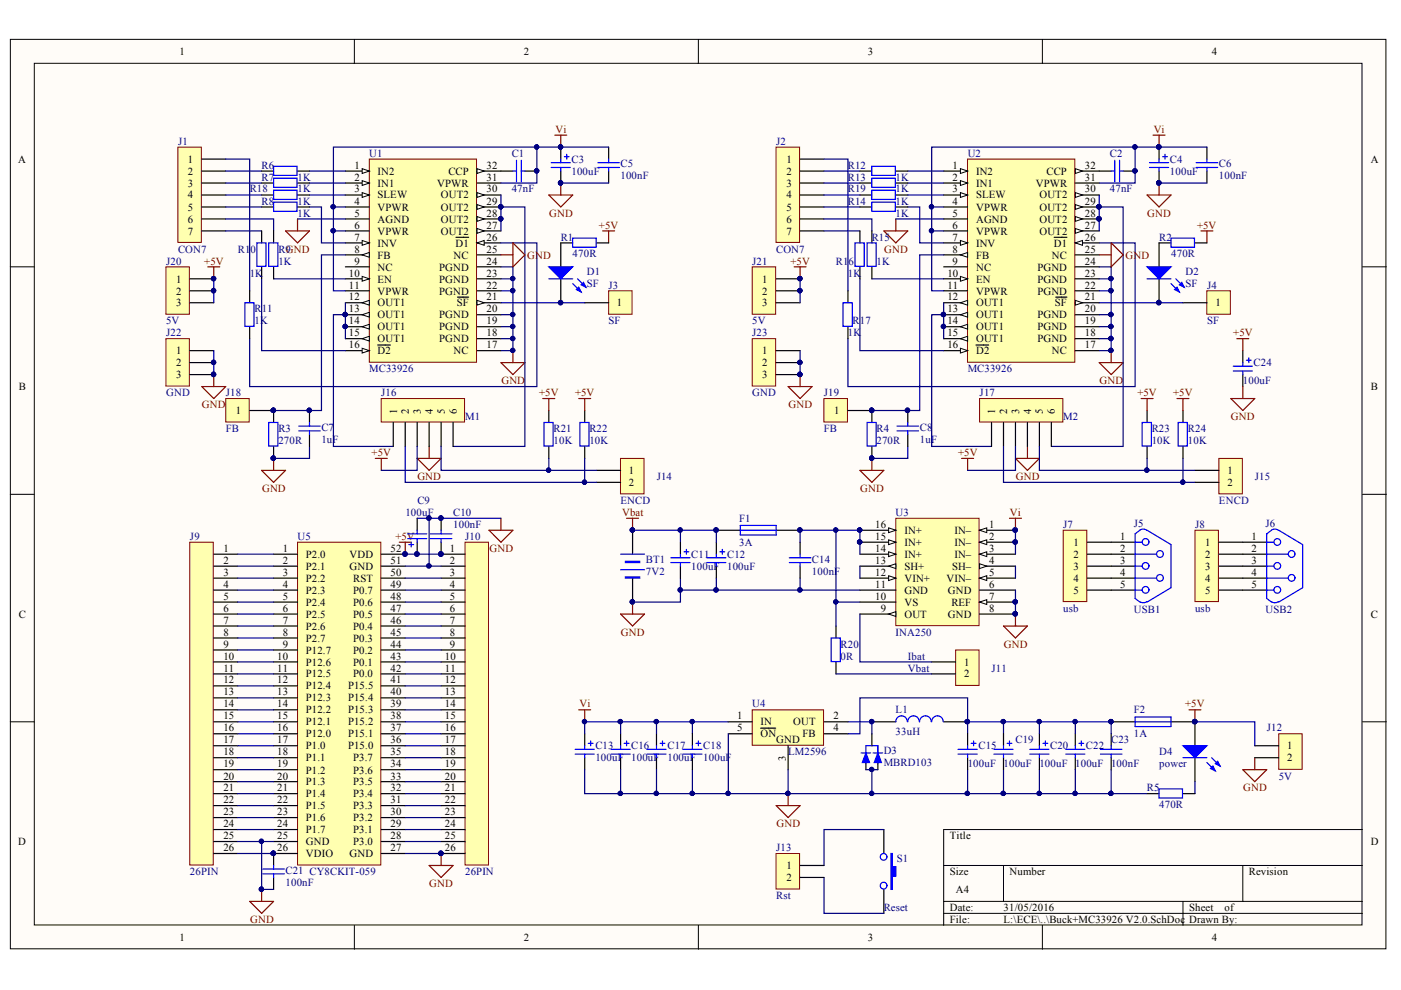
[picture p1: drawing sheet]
<svg xmlns="http://www.w3.org/2000/svg" width="297mm" height="210mm" viewBox="0 0 297 210" stroke-linecap="round" stroke-linejoin="round" font-family="sans-serif">
<defs><g id="words">
<g font-size="2.3">
<text x="38.1" y="11.7">1</text>
<text x="111" y="11.7">2</text>
<text x="184" y="11.7">3</text>
<text x="256.9" y="11.7">4</text>
<text x="3.9" y="34.5">A</text>
<text x="39.9" y="34.5">1</text>
<text x="75.1" y="35.7">1</text>
<text x="103.2" y="35.7">32</text>
<text x="166.8" y="34.5">1</text>
<text x="202" y="35.7">1</text>
<text x="230" y="35.7">32</text>
<text x="290.6" y="34.5">A</text>
<text x="39.9" y="37">2</text>
<text x="39.9" y="39.5">3</text>
<text x="75.1" y="40.8">3</text>
<text x="75.1" y="38.3">2</text>
<text x="80" y="37">IN2</text>
<text x="80" y="39.5">IN1</text>
<text x="92.7" y="39.5">VPWR</text>
<text x="95.1" y="37">CCP</text>
<text x="103.2" y="38.3">31</text>
<text x="103.2" y="40.8">30</text>
<text x="166.8" y="37">2</text>
<text x="166.8" y="39.5">3</text>
<text x="202" y="40.8">3</text>
<text x="202" y="38.3">2</text>
<text x="206.9" y="37">IN2</text>
<text x="206.9" y="39.5">IN1</text>
<text x="219.6" y="39.5">VPWR</text>
<text x="221.9" y="37">CCP</text>
<text x="230" y="38.3">31</text>
<text x="230" y="40.8">30</text>
<text x="39.9" y="42.1">4</text>
<text x="39.9" y="44.7">5</text>
<text x="39.9" y="47.2">6</text>
<text x="75.1" y="43.4">4</text>
<text x="75.1" y="46">5</text>
<text x="80" y="42.1">SLEW</text>
<text x="80" y="44.7">VPWR</text>
<text x="80" y="47.2">AGND</text>
<text x="93.5" y="47.2">OUT2</text>
<text x="93.5" y="44.7">OUT2</text>
<text x="93.5" y="42.1">OUT2</text>
<text x="103.2" y="46">28</text>
<text x="103.2" y="43.4">29</text>
<text x="166.8" y="42.1">4</text>
<text x="166.8" y="44.7">5</text>
<text x="166.8" y="47.2">6</text>
<text x="202" y="43.4">4</text>
<text x="202" y="46">5</text>
<text x="206.9" y="42.1">SLEW</text>
<text x="206.9" y="44.7">VPWR</text>
<text x="206.9" y="47.2">AGND</text>
<text x="220.4" y="47.2">OUT2</text>
<text x="220.4" y="44.7">OUT2</text>
<text x="220.4" y="42.1">OUT2</text>
<text x="230" y="46">28</text>
<text x="230" y="43.4">29</text>
<text x="39.9" y="49.8">7</text>
<text x="75.1" y="53.6">8</text>
<text x="75.1" y="51">7</text>
<text x="75.1" y="48.5">6</text>
<text x="80" y="52.3">INV</text>
<text x="80" y="49.8">VPWR</text>
<text x="93.5" y="49.8">OUT2</text>
<text x="96.6" y="52.3">D1</text>
<text x="103.2" y="53.6">25</text>
<text x="103.2" y="48.5">27</text>
<text x="103.2" y="51">26</text>
<text x="166.8" y="49.8">7</text>
<text x="202" y="53.6">8</text>
<text x="202" y="51">7</text>
<text x="202" y="48.5">6</text>
<text x="206.9" y="52.3">INV</text>
<text x="206.9" y="49.8">VPWR</text>
<text x="220.4" y="49.8">OUT2</text>
<text x="223.4" y="52.3">D1</text>
<text x="230" y="53.6">25</text>
<text x="230" y="48.5">27</text>
<text x="230" y="51">26</text>
<text x="37.3" y="59.9">1</text>
<text x="74" y="58.6">10</text>
<text x="75.1" y="56.1">9</text>
<text x="80" y="59.9">EN</text>
<text x="80" y="57.4">NC</text>
<text x="80" y="54.8">FB</text>
<text x="93.1" y="57.4">PGND</text>
<text x="93.1" y="59.9">PGND</text>
<text x="96.2" y="54.8">NC</text>
<text x="103.2" y="56.1">24</text>
<text x="103.2" y="58.6">23</text>
<text x="161.6" y="59.9">1</text>
<text x="200.9" y="58.6">10</text>
<text x="202" y="56.1">9</text>
<text x="206.9" y="59.9">EN</text>
<text x="206.9" y="57.4">NC</text>
<text x="206.9" y="54.8">FB</text>
<text x="219.9" y="57.4">PGND</text>
<text x="219.9" y="59.9">PGND</text>
<text x="223" y="54.8">NC</text>
<text x="230" y="56.1">24</text>
<text x="230" y="58.6">23</text>
<text x="37.3" y="62.4">2</text>
<text x="37.3" y="65">3</text>
<text x="74" y="63.7">12</text>
<text x="74" y="61.2">11</text>
<text x="80" y="65">OUT1</text>
<text x="80" y="62.4">VPWR</text>
<text x="93.1" y="62.4">PGND</text>
<text x="96.8" y="65">SF</text>
<text x="103.2" y="63.7">21</text>
<text x="103.2" y="61.2">22</text>
<text x="130.8" y="65">1</text>
<text x="161.6" y="62.4">2</text>
<text x="161.6" y="65">3</text>
<text x="200.9" y="63.7">12</text>
<text x="200.9" y="61.2">11</text>
<text x="206.9" y="65">OUT1</text>
<text x="206.9" y="62.4">VPWR</text>
<text x="219.9" y="62.4">PGND</text>
<text x="223.7" y="65">SF</text>
<text x="230" y="63.7">21</text>
<text x="230" y="61.2">22</text>
<text x="257.7" y="65">1</text>
<text x="74" y="66.2">13</text>
<text x="74" y="71.3">15</text>
<text x="74" y="68.8">14</text>
<text x="80" y="67.5">OUT1</text>
<text x="80" y="70">OUT1</text>
<text x="93.1" y="70">PGND</text>
<text x="93.1" y="67.5">PGND</text>
<text x="103.2" y="71.3">18</text>
<text x="103.2" y="68.8">19</text>
<text x="103.2" y="66.2">20</text>
<text x="200.9" y="66.2">13</text>
<text x="200.9" y="71.3">15</text>
<text x="200.9" y="68.8">14</text>
<text x="206.9" y="67.5">OUT1</text>
<text x="206.9" y="70">OUT1</text>
<text x="219.9" y="70">PGND</text>
<text x="219.9" y="67.5">PGND</text>
<text x="230" y="71.3">18</text>
<text x="230" y="68.8">19</text>
<text x="230" y="66.2">20</text>
<text x="37.3" y="75.1">1</text>
<text x="37.3" y="77.7">2</text>
<text x="74" y="73.8">16</text>
<text x="80" y="72.6">OUT1</text>
<text x="80" y="75.1">D2</text>
<text x="93.1" y="72.6">PGND</text>
<text x="96.2" y="75.1">NC</text>
<text x="103.2" y="73.8">17</text>
<text x="161.6" y="75.1">1</text>
<text x="161.6" y="77.7">2</text>
<text x="200.9" y="73.8">16</text>
<text x="206.9" y="72.6">OUT1</text>
<text x="206.9" y="75.1">D2</text>
<text x="219.9" y="72.6">PGND</text>
<text x="223" y="75.1">NC</text>
<text x="230" y="73.8">17</text>
<text x="4" y="82.7">B</text>
<text x="37.3" y="80.2">3</text>
<text x="161.6" y="80.2">3</text>
<text x="290.6" y="82.7">B</text>
<text x="50" y="87.8">1</text>
<text x="84.2" y="87.8" transform="rotate(-90 84.2 87.8)">1</text>
<text x="86.7" y="87.8" transform="rotate(-90 86.7 87.8)">2</text>
<text x="89.2" y="87.8" transform="rotate(-90 89.2 87.8)">3</text>
<text x="91.8" y="87.8" transform="rotate(-90 91.8 87.8)">4</text>
<text x="94.3" y="87.8" transform="rotate(-90 94.3 87.8)">5</text>
<text x="96.8" y="87.8" transform="rotate(-90 96.8 87.8)">6</text>
<text x="176.9" y="87.8">1</text>
<text x="211" y="87.8" transform="rotate(-90 211 87.8)">1</text>
<text x="213.5" y="87.8" transform="rotate(-90 213.5 87.8)">2</text>
<text x="216.1" y="87.8" transform="rotate(-90 216.1 87.8)">3</text>
<text x="218.6" y="87.8" transform="rotate(-90 218.6 87.8)">4</text>
<text x="221.1" y="87.8" transform="rotate(-90 221.1 87.8)">5</text>
<text x="223.7" y="87.8" transform="rotate(-90 223.7 87.8)">6</text>
<text x="133.3" y="100.5">1</text>
<text x="260.2" y="100.5">1</text>
<text x="133.3" y="103">2</text>
<text x="260.2" y="103">2</text>
<text x="185.6" y="112">16</text>
<text x="191.7" y="113.2">INa</text>
<text x="202.4" y="113.2">IN–</text>
<text x="209.7" y="112">1</text>
<text x="47.4" y="117">1</text>
<text x="47.4" y="119.6">2</text>
<text x="59.9" y="117">1</text>
<text x="59.9" y="119.6">2</text>
<text x="64.8" y="118.3">P2.0</text>
<text x="74.1" y="118.3">VDD</text>
<text x="82.8" y="117">52</text>
<text x="82.8" y="119.6">51</text>
<text x="95.4" y="117">1</text>
<text x="95.4" y="119.6">2</text>
<text x="185.6" y="117">14</text>
<text x="185.6" y="119.6">13</text>
<text x="185.6" y="114.5">15</text>
<text x="191.7" y="118.3">INa</text>
<text x="191.7" y="115.8">INa</text>
<text x="202.4" y="118.3">IN–</text>
<text x="202.4" y="115.8">IN–</text>
<text x="209.7" y="117">3</text>
<text x="209.7" y="114.5">2</text>
<text x="209.7" y="119.6">4</text>
<text x="227.6" y="115.8">1</text>
<text x="227.6" y="118.3">2</text>
<text x="237.5" y="114.5">1</text>
<text x="237.5" y="117">2</text>
<text x="237.5" y="119.6">3</text>
<text x="255.5" y="115.8">1</text>
<text x="255.5" y="118.3">2</text>
<text x="265.4" y="114.5">1</text>
<text x="265.4" y="117">2</text>
<text x="265.4" y="119.6">3</text>
<text x="47.4" y="122.1">3</text>
<text x="47.4" y="124.6">4</text>
<text x="59.9" y="122.1">3</text>
<text x="59.9" y="124.6">4</text>
<text x="64.8" y="120.8">P2.1</text>
<text x="64.8" y="123.4">P2.2</text>
<text x="64.8" y="125.9">P2.3</text>
<text x="74.1" y="120.8">GND</text>
<text x="74.9" y="123.4">RST</text>
<text x="74.9" y="125.9">P0.7</text>
<text x="82.8" y="122.1">50</text>
<text x="82.8" y="124.6">49</text>
<text x="95.4" y="122.1">3</text>
<text x="95.4" y="124.6">4</text>
<text x="185.6" y="124.6">11</text>
<text x="185.6" y="122.1">12</text>
<text x="191.7" y="125.9">GND</text>
<text x="191.7" y="123.4">VINa</text>
<text x="191.7" y="120.8">SHa</text>
<text x="200.7" y="123.4">VIN–</text>
<text x="200.9" y="125.9">GND</text>
<text x="201.9" y="120.8">SH–</text>
<text x="209.7" y="122.1">5</text>
<text x="209.7" y="124.6">6</text>
<text x="227.6" y="120.8">3</text>
<text x="227.6" y="123.4">4</text>
<text x="227.6" y="125.9">5</text>
<text x="237.5" y="122.1">4</text>
<text x="237.5" y="124.6">5</text>
<text x="255.5" y="120.8">3</text>
<text x="255.5" y="123.4">4</text>
<text x="255.5" y="125.9">5</text>
<text x="265.4" y="122.1">4</text>
<text x="265.4" y="124.6">5</text>
<text x="4" y="131">C</text>
<text x="47.4" y="127.2">5</text>
<text x="47.4" y="129.7">6</text>
<text x="59.9" y="127.2">5</text>
<text x="59.9" y="129.7">6</text>
<text x="64.8" y="128.4">P2.4</text>
<text x="64.8" y="131">P2.5</text>
<text x="74.9" y="128.4">P0.6</text>
<text x="74.9" y="131">P0.5</text>
<text x="82.8" y="127.2">48</text>
<text x="82.8" y="129.7">47</text>
<text x="95.4" y="127.2">5</text>
<text x="95.4" y="129.7">6</text>
<text x="185.6" y="127.2">10</text>
<text x="186.8" y="129.7">9</text>
<text x="191.7" y="131">OUT</text>
<text x="191.7" y="128.4">VS</text>
<text x="200.9" y="131">GND</text>
<text x="201.7" y="128.4">REF</text>
<text x="209.7" y="127.2">7</text>
<text x="209.7" y="129.7">8</text>
<text x="290.6" y="131">C</text>
<text x="47.4" y="132.2">7</text>
<text x="47.4" y="134.8">8</text>
<text x="47.4" y="137.3">9</text>
<text x="59.9" y="132.2">7</text>
<text x="59.9" y="134.8">8</text>
<text x="59.9" y="137.3">9</text>
<text x="64.8" y="133.5">P2.6</text>
<text x="64.8" y="136">P2.7</text>
<text x="74.9" y="133.5">P0.4</text>
<text x="74.9" y="136">P0.3</text>
<text x="82.8" y="132.2">46</text>
<text x="82.8" y="134.8">45</text>
<text x="82.8" y="137.3">44</text>
<text x="95.4" y="132.2">7</text>
<text x="95.4" y="134.8">8</text>
<text x="95.4" y="137.3">9</text>
<text x="47.4" y="139.8">10</text>
<text x="47.4" y="142.4">11</text>
<text x="58.8" y="139.8">10</text>
<text x="58.8" y="142.4">11</text>
<text x="64.8" y="138.6">P12.7</text>
<text x="64.8" y="141.1">P12.6</text>
<text x="64.8" y="143.6">P12.5</text>
<text x="74.9" y="138.6">P0.2</text>
<text x="74.9" y="141.1">P0.1</text>
<text x="74.9" y="143.6">P0.0</text>
<text x="82.8" y="139.8">43</text>
<text x="82.8" y="142.4">42</text>
<text x="94.3" y="139.8">10</text>
<text x="94.3" y="142.4">11</text>
<text x="204.4" y="141.1">1</text>
<text x="204.4" y="143.6">2</text>
<text x="47.4" y="144.9">12</text>
<text x="47.4" y="147.4">13</text>
<text x="47.4" y="150">14</text>
<text x="58.8" y="144.9">12</text>
<text x="58.8" y="147.4">13</text>
<text x="58.8" y="150">14</text>
<text x="64.8" y="146.2">P12.4</text>
<text x="64.8" y="148.7">P12.3</text>
<text x="73.8" y="146.2">P15.5</text>
<text x="73.8" y="148.7">P15.4</text>
<text x="82.8" y="144.9">41</text>
<text x="82.8" y="147.4">40</text>
<text x="82.8" y="150">39</text>
<text x="94.3" y="144.9">12</text>
<text x="94.3" y="147.4">13</text>
<text x="94.3" y="150">14</text>
<text x="47.4" y="152.5">15</text>
<text x="47.4" y="155.1">16</text>
<text x="58.8" y="152.5">15</text>
<text x="58.8" y="155.1">16</text>
<text x="64.8" y="151.2">P12.2</text>
<text x="64.8" y="153.8">P12.1</text>
<text x="73.8" y="151.2">P15.3</text>
<text x="73.8" y="153.8">P15.2</text>
<text x="82.8" y="152.5">38</text>
<text x="82.8" y="155.1">37</text>
<text x="94.3" y="152.5">15</text>
<text x="94.3" y="155.1">16</text>
<text x="156.3" y="152.5">1</text>
<text x="156.3" y="155.1">5</text>
<text x="161.3" y="153.8">IN</text>
<text x="168.2" y="153.8">OUT</text>
<text x="176.7" y="152.5">2</text>
<text x="176.7" y="155.1">4</text>
<text x="47.4" y="157.6">17</text>
<text x="47.4" y="160.1">18</text>
<text x="58.8" y="157.6">17</text>
<text x="58.8" y="160.1">18</text>
<text x="64.8" y="156.3">P12.0</text>
<text x="64.8" y="158.9">P1.0</text>
<text x="64.8" y="161.4">P1.1</text>
<text x="73.8" y="156.3">P15.1</text>
<text x="73.8" y="158.9">P15.0</text>
<text x="74.9" y="161.4">P3.7</text>
<text x="82.8" y="157.6">36</text>
<text x="82.8" y="160.1">35</text>
<text x="94.3" y="157.6">17</text>
<text x="94.3" y="160.1">18</text>
<text x="161.3" y="156.3">ON</text>
<text x="164.6" y="157.6">GND</text>
<text x="166.6" y="161.3" transform="rotate(-90 166.6 161.3)">3</text>
<text x="170.1" y="156.3">FB</text>
<text x="272.9" y="158.9">1</text>
<text x="272.9" y="161.4">2</text>
<text x="47.4" y="162.7">19</text>
<text x="47.4" y="165.3">20</text>
<text x="47.4" y="167.8">21</text>
<text x="58.8" y="162.7">19</text>
<text x="58.8" y="165.3">20</text>
<text x="58.8" y="167.8">21</text>
<text x="64.8" y="164">P1.2</text>
<text x="64.8" y="166.5">P1.3</text>
<text x="74.9" y="164">P3.6</text>
<text x="74.9" y="166.5">P3.5</text>
<text x="82.8" y="162.7">34</text>
<text x="82.8" y="165.3">33</text>
<text x="82.8" y="167.8">32</text>
<text x="94.3" y="162.7">19</text>
<text x="94.3" y="165.3">20</text>
<text x="94.3" y="167.8">21</text>
<text x="47.4" y="170.3">22</text>
<text x="47.4" y="172.9">23</text>
<text x="58.8" y="170.3">22</text>
<text x="58.8" y="172.9">23</text>
<text x="64.8" y="169.1">P1.4</text>
<text x="64.8" y="171.6">P1.5</text>
<text x="74.9" y="169.1">P3.4</text>
<text x="74.9" y="171.6">P3.3</text>
<text x="82.8" y="170.3">31</text>
<text x="82.8" y="172.9">30</text>
<text x="94.3" y="170.3">22</text>
<text x="94.3" y="172.9">23</text>
<text x="3.9" y="179.2">D</text>
<text x="47.4" y="175.4">24</text>
<text x="47.4" y="177.9">25</text>
<text x="58.8" y="175.4">24</text>
<text x="58.8" y="177.9">25</text>
<text x="64.8" y="174.1">P1.6</text>
<text x="64.8" y="176.7">P1.7</text>
<text x="64.8" y="179.2">GND</text>
<text x="74.9" y="174.1">P3.2</text>
<text x="74.9" y="176.7">P3.1</text>
<text x="74.9" y="179.2">P3.0</text>
<text x="82.8" y="175.4">29</text>
<text x="82.8" y="177.9">28</text>
<text x="94.3" y="175.4">24</text>
<text x="94.3" y="177.9">25</text>
<text x="201.4" y="177.9">Title</text>
<text x="290.6" y="179.2">D</text>
<text x="47.4" y="180.5">26</text>
<text x="58.8" y="180.5">26</text>
<text x="64.8" y="181.8">VDIO</text>
<text x="74.1" y="181.8">GND</text>
<text x="82.8" y="180.5">27</text>
<text x="94.3" y="180.5">26</text>
<text x="166.8" y="184.3">1</text>
<text x="201.4" y="185.6">Size</text>
<text x="214" y="185.6">Number</text>
<text x="264.8" y="185.6">Revision</text>
<text x="166.8" y="186.8">2</text>
<text x="202.6" y="189.4">A4</text>
<text x="201.4" y="193.2">Date:</text>
<text x="201.4" y="195.7">File:</text>
<text x="212.8" y="193.2">31/05/2016</text>
<text x="212.8" y="195.7">L:\ECE\..\BuckaMC33926 V2.0.SchDoc</text>
<text x="252.1" y="193.2">Sheet</text>
<text x="252.1" y="195.7">Drawn By:</text>
<text x="259.7" y="193.2">of</text>
<text x="38.1" y="199.5">1</text>
<text x="111" y="199.5">2</text>
<text x="184" y="199.5">3</text>
<text x="256.9" y="199.5">4</text>
</g>
<g font-size="2.3" fill="#800000">
<text x="117.8" y="28.1">Vi</text>
<text x="244.6" y="28.1">Vi</text>
<text x="116.4" y="46">GND</text>
<text x="243.2" y="46">GND</text>
<text x="60.6" y="53.6">GND</text>
<text x="127" y="48.5">a5V</text>
<text x="187.4" y="53.6">GND</text>
<text x="253.8" y="48.5">a5V</text>
<text x="43.3" y="56.1">a5V</text>
<text x="111.8" y="54.8">GND</text>
<text x="167.6" y="56.1">a5V</text>
<text x="238.6" y="54.8">GND</text>
<text x="261.5" y="71.3">a5V</text>
<text x="106.3" y="81.5">GND</text>
<text x="114.3" y="84">a5V</text>
<text x="121.9" y="84">a5V</text>
<text x="233.1" y="81.5">GND</text>
<text x="241.1" y="84">a5V</text>
<text x="248.7" y="84">a5V</text>
<text x="42.8" y="86.5">GND</text>
<text x="167.2" y="86.5">GND</text>
<text x="261" y="89.1">GND</text>
<text x="78.8" y="96.7">a5V</text>
<text x="88.5" y="101.7">GND</text>
<text x="203.1" y="96.7">a5V</text>
<text x="215.4" y="101.7">GND</text>
<text x="55.6" y="104.4">GND</text>
<text x="182.4" y="104.4">GND</text>
<text x="131.9" y="109.4">Vbat</text>
<text x="214.1" y="109.4">Vi</text>
<text x="83.8" y="114.5">a5V</text>
<text x="103.8" y="117">GND</text>
<text x="131.6" y="134.8">GND</text>
<text x="212.9" y="137.3">GND</text>
<text x="122.8" y="150">Vi</text>
<text x="251.3" y="150">a5V</text>
<text x="263.6" y="167.8">GND</text>
<text x="164.6" y="175.4">GND</text>
<text x="91" y="188.1">GND</text>
<text x="53" y="195.7">GND</text>
</g>
<g font-size="2.3" fill="#000080">
<text x="37.7" y="30.7">J1</text>
<text x="55.5" y="35.7">R6</text>
<text x="78.3" y="33.2">U1</text>
<text x="108.5" y="33.2">C1</text>
<text x="121.2" y="34.5">C3</text>
<text x="131.5" y="35.5">C5</text>
<text x="164.6" y="30.7">J2</text>
<text x="179.8" y="35.7">R12</text>
<text x="205.2" y="33.2">U2</text>
<text x="235.3" y="33.2">C2</text>
<text x="248.1" y="34.5">C4</text>
<text x="258.4" y="35.5">C6</text>
<text x="52.9" y="40.8">R18</text>
<text x="55.5" y="38.3">R7</text>
<text x="63.1" y="40.8">1K</text>
<text x="63.1" y="38.3">1K</text>
<text x="108.5" y="40.8">47nF</text>
<text x="121.2" y="37">100uF</text>
<text x="131.5" y="38">100nF</text>
<text x="179.8" y="38.3">R13</text>
<text x="179.8" y="40.8">R19</text>
<text x="189.9" y="38.3">1K</text>
<text x="189.9" y="40.8">1K</text>
<text x="235.3" y="40.8">47nF</text>
<text x="248.1" y="37">100uF</text>
<text x="258.4" y="38">100nF</text>
<text x="55.5" y="43.4">R8</text>
<text x="63.1" y="46">1K</text>
<text x="63.1" y="43.4">1K</text>
<text x="179.8" y="43.4">R14</text>
<text x="189.9" y="46">1K</text>
<text x="189.9" y="43.4">1K</text>
<text x="37.7" y="53.6">CON7</text>
<text x="50.4" y="53.6">R1</text>
<text x="53.1" y="53.6">0</text>
<text x="59" y="53.6">R9</text>
<text x="118.9" y="51">R1</text>
<text x="164.6" y="53.6">CON7</text>
<text x="184.8" y="51">R15</text>
<text x="245.8" y="51">R2</text>
<text x="35.2" y="56.1">J20</text>
<text x="52.9" y="58.6">1K</text>
<text x="59" y="56.1">1K</text>
<text x="121.4" y="54.6">470R</text>
<text x="124.5" y="58.4">D1</text>
<text x="159.5" y="56.1">J21</text>
<text x="177.2" y="56.1">R1</text>
<text x="179.8" y="58.6">1K</text>
<text x="179.9" y="56.1">6</text>
<text x="185.8" y="56.1">1K</text>
<text x="248.3" y="54.6">470R</text>
<text x="251.4" y="58.4">D2</text>
<text x="124.5" y="60.9">SF</text>
<text x="129" y="61.2">J3</text>
<text x="251.4" y="60.9">SF</text>
<text x="255.9" y="61.2">J4</text>
<text x="35.2" y="68.8">5V</text>
<text x="35.2" y="71.3">J22</text>
<text x="54" y="66.2">R11</text>
<text x="54" y="68.8">1K</text>
<text x="129" y="68.8">SF</text>
<text x="159.5" y="68.8">5V</text>
<text x="159.5" y="71.3">J23</text>
<text x="179.8" y="71.3">1K</text>
<text x="180.8" y="68.8">R17</text>
<text x="255.9" y="68.8">SF</text>
<text x="265.8" y="77.7">C24</text>
<text x="35.2" y="84">GND</text>
<text x="47.9" y="84">J18</text>
<text x="78.3" y="78.9">MC33926</text>
<text x="80.8" y="84">J16</text>
<text x="159.5" y="84">GND</text>
<text x="174.7" y="84">J19</text>
<text x="205.2" y="78.9">MC33926</text>
<text x="207.7" y="84">J17</text>
<text x="263.5" y="81.5">100uF</text>
<text x="98.6" y="89.1">M1</text>
<text x="225.4" y="89.1">M2</text>
<text x="47.9" y="91.6">FB</text>
<text x="59" y="91.6">R3</text>
<text x="59" y="94.1">270R</text>
<text x="68.1" y="91.3">C7</text>
<text x="68.1" y="93.9">1uF</text>
<text x="117.4" y="91.6">R21</text>
<text x="117.4" y="94.1">10K</text>
<text x="125" y="91.6">R22</text>
<text x="125" y="94.1">10K</text>
<text x="174.7" y="91.6">FB</text>
<text x="185.8" y="91.6">R4</text>
<text x="185.8" y="94.1">270R</text>
<text x="195" y="91.3">C8</text>
<text x="195" y="93.9">1uF</text>
<text x="244.2" y="91.6">R23</text>
<text x="244.2" y="94.1">10K</text>
<text x="251.9" y="91.6">R24</text>
<text x="251.9" y="94.1">10K</text>
<text x="139.2" y="101.7">J14</text>
<text x="266" y="101.7">J15</text>
<text x="88.5" y="106.9">C9</text>
<text x="131.5" y="106.9">ENCD</text>
<text x="258.4" y="106.9">ENCD</text>
<text x="86" y="109.4">100uF</text>
<text x="96.1" y="109.4">C10</text>
<text x="96.1" y="112">100nF</text>
<text x="156.7" y="110.7">F1</text>
<text x="189.9" y="109.4">U3</text>
<text x="225.4" y="112">J7</text>
<text x="240.4" y="111.7">J5</text>
<text x="253.4" y="112">J8</text>
<text x="268.3" y="111.7">J6</text>
<text x="40.3" y="114.5">J9</text>
<text x="63.1" y="114.5">U5</text>
<text x="98.6" y="114.5">J10</text>
<text x="136.9" y="119.3">BT1</text>
<text x="146.6" y="118.3">C11</text>
<text x="154.2" y="118.3">C12</text>
<text x="156.7" y="115.8">3A</text>
<text x="172.2" y="119.3">C14</text>
<text x="136.9" y="121.8">7V2</text>
<text x="146.6" y="120.8">100uF</text>
<text x="154.2" y="120.8">100uF</text>
<text x="172.2" y="121.8">100nF</text>
<text x="225.4" y="129.7">usb</text>
<text x="240.4" y="130">USB1</text>
<text x="253.4" y="129.7">usb</text>
<text x="268.3" y="130">USB2</text>
<text x="178.2" y="137.3">R20</text>
<text x="189.9" y="134.8">INA250</text>
<text x="178.2" y="139.8">0R</text>
<text x="192.5" y="139.8">Ibat</text>
<text x="192.5" y="142.4">Vbat</text>
<text x="210.2" y="142.4">J11</text>
<text x="159.5" y="150">U4</text>
<text x="189.9" y="151.2">L1</text>
<text x="189.9" y="155.8">33uH</text>
<text x="240.4" y="151.2">F2</text>
<text x="268.6" y="155.1">J12</text>
<text x="126.2" y="158.9">C13</text>
<text x="126.2" y="161.4">100uF</text>
<text x="133.8" y="158.9">C16</text>
<text x="133.8" y="161.4">100uF</text>
<text x="141.5" y="158.9">C17</text>
<text x="141.5" y="161.4">100uF</text>
<text x="149.1" y="158.9">C18</text>
<text x="149.1" y="161.4">100uF</text>
<text x="167.1" y="160.1">LM2596</text>
<text x="187.4" y="159.9">D3</text>
<text x="207.4" y="158.9">C15</text>
<text x="215.3" y="157.6">C19</text>
<text x="222.6" y="158.9">C20</text>
<text x="230.2" y="158.9">C22</text>
<text x="235.6" y="157.6">C23</text>
<text x="240.4" y="156.3">1A</text>
<text x="245.8" y="160.1">D4</text>
<text x="187.4" y="162.4">MBRD103</text>
<text x="205.2" y="162.7">100uF</text>
<text x="212.8" y="162.7">100uF</text>
<text x="220.4" y="162.7">100uF</text>
<text x="228" y="162.7">100uF</text>
<text x="235.6" y="162.7">100nF</text>
<text x="243.2" y="167.8">R5</text>
<text x="245.8" y="162.7">power</text>
<text x="271.1" y="165.3">5V</text>
<text x="245.8" y="171.4">470R</text>
<text x="40.3" y="185.6">26PIN</text>
<text x="60.5" y="185.3">C21 CY8CKIT-059</text>
<text x="98.6" y="185.6">26PIN</text>
<text x="164.6" y="180.5">J13</text>
<text x="190.1" y="182.8">S1</text>
<text x="60.5" y="187.8">100nF</text>
<text x="164.6" y="190.6">Rst</text>
<text x="187.4" y="193.2">Reset</text>
</g>
</g></defs>
<g fill="#fffcf8" stroke="#000" stroke-width=".21">
<path d="M2.2 8.3h291.6v192.9h-291.6z"/>
<path d="M7.3 13.4h281.5v182.7h-281.5z"/>
</g>
<g fill="none" stroke="#000" stroke-width=".21">
<path d="M75.1 8.3v5.1M148.1 8.3v5.1M221 8.3v5.1M2.2 56.6h5.1M288.9 56.6h5M2.2 104.8h5.1M288.9 104.8h5M2.2 153h5.1M288.9 153h5M288.9 175.9h-88.8v20.3M75.1 196.2v5.1M148.1 196.2v5.1"/>
<path d="M200.1 183.5h88.8M200.1 191.1h88.8M200.1 193.7h88.8M212.8 183.5v7.6M221 196.2v5.1M250.8 191.1v5.1M263.5 183.5v7.6"/>
</g>
<g fill="none" stroke="#000" stroke-width=".25">
<path d="M134.1 112.4v5.1M151.9 112.4h5M164.6 112.4h5M134.1 122.6v5.1M184.9 153h5M184.9 155.6v2.5M200.1 153h5.1M235.6 153h5.1M248.3 153h5.1M183.6 161.9v1.3M186.1 161.9v1.3M187.4 175.9v5.1"/>
<path d="M187.4 188.6v5.1"/>
</g>
<g fill="#000080" stroke="#000080" stroke-width=".21">
<circle cx="184.8" cy="153" r=".46"/>
<circle cx="205.1" cy="153" r=".46"/>
<circle cx="58" cy="97.1" r=".46"/>
<circle cx="134.1" cy="112.4" r=".46"/>
<circle cx="134.1" cy="127.6" r=".46"/>
<circle cx="167" cy="168.2" r=".46"/>
<circle cx="118.8" cy="38.8" r=".46"/>
<circle cx="108.7" cy="74.3" r=".46"/>
<circle cx="253.3" cy="153" r=".46"/>
<circle cx="215.2" cy="130.1" r=".46"/>
<circle cx="93.5" cy="180.9" r=".46"/>
<circle cx="169.6" cy="112.4" r=".46"/>
<circle cx="151.8" cy="112.4" r=".46"/>
<circle cx="235.5" cy="153" r=".46"/>
</g>
<g fill="none" stroke="#00f" stroke-width=".25">
<path d="M131.6 117.5h5.1M156.9 111.4h7.7v2h-7.7zM156.9 112.4h7.7M131.6 120.8h5.1M182.6 159.6h2M183.6 159.6v-1.5h2.5v1.8M185.1 159.6h2M192.4 153a1.22 1.22 0 0 0-1.3-1.2 1.22 1.22 0 0 0-1.2 1.2M194.9 153a1.22 1.22 0 0 0-1.2-1.2 1.22 1.22 0 0 0-1.2 1.2M197.4 153a1.23 1.23 0 0 0-1.2-1.2 1.23 1.23 0 0 0-1.2 1.2M200 153a1.22 1.22 0 0 0-1.2-1.2 1.22 1.22 0 0 0-1.3 1.2M240.7 152h7.6v2.1h-7.6z"/>
<path d="M240.7 153h7.6M183.6 160.7v1.2M186.1 160.7v1.2"/>
<circle cx="187.3" cy="187.8" r=".72"/>
<circle cx="187.3" cy="181.7" r=".71"/>
</g>
<g fill="none" stroke="#800000" stroke-width=".25">
<path d="M118.9 38.8v2.5M60.5 49h5.1l-2.5 2.5zM63.1 46.4v2.6M116.4 41.3h5l-2.5 2.6zM106.2 76.9h5.1l-2.6 2.5zM108.7 74.3v2.6M55.5 99.7h5l-2.5 2.6zM58 97.2v2.5M132.8 109.9h2.6M134.1 109.9v2.5M131.6 130.2h5.1l-2.6 2.5zM134.1 127.7v2.5"/>
<path d="M212.8 132.7h5l-2.5 2.6zM215.3 130.2v2.5M252.1 150.5h2.5M253.4 150.5v2.5M164.6 170.8h5l-2.5 2.5zM167.1 168.3v2.5M263.5 163.2h5.1l-2.6 2.5zM266 160.7v2.5M91 183.5h5.1l-2.6 2.5zM93.5 181v2.5"/>
</g>
<g fill="#00f" stroke="#00f" stroke-width=".25">
<path d="M183.6 159.6l.7 2.1h-1.5z"/>
<path d="M186.1 159.6l.8 2.1h-1.5z"/>
<path d="M132.6 119h3v.3h-3z" fill-rule="evenodd"/>
<path d="M132.6 122.3h3v.3h-3z" fill-rule="evenodd"/>
<path d="M188.9 181h.3v2.8h.7v2h-.7v2.8h-.3z" fill-rule="evenodd"/>
</g>
<path d="M271.1 155.6h5v7.5h-5z" fill="#ffffb0" stroke="#800000" stroke-width=".21"/>
<path d="M266 158.1h5.1M266 160.7h5.1" fill="none" stroke="#000" stroke-width=".25"/>
<path d="M159.5 150.5h15.1v7.5h-15.1z" fill="#ffffb0" stroke="#800000" stroke-width=".21"/>
<path d="M154.4 153h5.1M154.4 155.6h5.1M161.3 154.4h3.2M167.1 158.1v5.1M174.7 153h5.1M174.7 155.6h5.1" fill="none" stroke="#000" stroke-width=".25"/>
<path d="M40.2 115h5v68.4h-5z" fill="#ffffb0" stroke="#800000" stroke-width=".21"/>
<g fill="none" stroke="#000" stroke-width=".25">
<path d="M45.3 117.5h5.1M45.3 120h5.1M45.3 122.6h5.1M45.3 125.1h5.1M45.3 127.7h5.1M45.3 130.2h5.1M45.3 132.7h5.1M45.3 135.3h5.1M45.3 137.8h5.1M45.3 140.3h5.1M45.3 142.9h5.1M45.3 145.4h5.1"/>
<path d="M45.3 148h5.1M45.3 150.5h5.1M45.3 153h5.1M45.3 155.6h5.1M45.3 158.1h5.1M45.3 160.7h5.1M45.3 163.2h5.1M45.3 165.7h5.1M45.3 168.3h5.1M45.3 170.8h5.1M45.3 173.3h5.1M45.3 175.9h5.1"/>
<path d="M45.3 178.4h5.1M45.3 181h5.1"/>
</g>
<path d="M98.6 115h5v68.4h-5z" fill="#ffffb0" stroke="#800000" stroke-width=".21"/>
<g fill="none" stroke="#000" stroke-width=".25">
<path d="M93.5 117.5h5.1M93.5 120h5.1M93.5 122.6h5.1M93.5 125.1h5.1M93.5 127.7h5.1M93.5 130.2h5.1M93.5 132.7h5.1M93.5 135.3h5.1M93.5 137.8h5.1M93.5 140.3h5.1M93.5 142.9h5.1M93.5 145.4h5.1"/>
<path d="M93.5 148h5.1M93.5 150.5h5.1M93.5 153h5.1M93.5 155.6h5.1M93.5 158.1h5.1M93.5 160.7h5.1M93.5 163.2h5.1M93.5 165.7h5.1M93.5 168.3h5.1M93.5 170.8h5.1M93.5 173.3h5.1M93.5 175.9h5.1"/>
<path d="M93.5 178.4h5.1M93.5 181h5.1"/>
</g>
<g fill="#000080" stroke="#000080" stroke-width=".21">
<circle cx="93.5" cy="117.5" r=".46"/>
<circle cx="93.5" cy="180.9" r=".46"/>
</g>
<path d="M189.9 109.9h17.7v22.8h-17.7z" fill="#ffffb0" stroke="#800000" stroke-width=".21"/>
<path d="M182.3 117.5h7.6" fill="none" stroke="#000" stroke-width=".25"/>
<path d="M188.4 117l1.5 .5-1.5 .5z" fill="#fffcf8" stroke="#000" stroke-width=".21"/>
<path d="M207.7 117.5h7.6" fill="none" stroke="#000" stroke-width=".25"/>
<path d="M207.7 117.5l1.5-.5v1z" fill="#fffcf8" stroke="#000" stroke-width=".21"/>
<path d="M182.3 130.2h7.6" fill="none" stroke="#000" stroke-width=".25"/>
<path d="M188.4 130.2l1.5-.5v1z" fill="#fffcf8" stroke="#000" stroke-width=".21"/>
<path d="M207.7 122.6h7.6" fill="none" stroke="#000" stroke-width=".25"/>
<path d="M207.7 122.6l1.5-.5v1z" fill="#fffcf8" stroke="#000" stroke-width=".21"/>
<path d="M207.7 125.1h7.6M207.7 127.7h7.6" fill="none" stroke="#000" stroke-width=".25"/>
<path d="M207.7 127.7l1.5-.6v1.1z" fill="#fffcf8" stroke="#000" stroke-width=".21"/>
<circle cx="215.2" cy="127.6" r=".46" fill="#000080" stroke="#000080" stroke-width=".21"/>
<path d="M182.3 125.1h7.6M182.3 122.6h7.6" fill="none" stroke="#000" stroke-width=".25"/>
<path d="M188.4 122.1l1.5 .5-1.5 .5z" fill="#fffcf8" stroke="#000" stroke-width=".21"/>
<path d="M207.7 112.4h7.6" fill="none" stroke="#000" stroke-width=".25"/>
<path d="M207.7 112.4l1.5-.5v1z" fill="#fffcf8" stroke="#000" stroke-width=".21"/>
<circle cx="215.2" cy="112.4" r=".46" fill="#000080" stroke="#000080" stroke-width=".21"/>
<path d="M207.7 115h7.6" fill="none" stroke="#000" stroke-width=".25"/>
<path d="M207.7 115l1.5-.5v1z" fill="#fffcf8" stroke="#000" stroke-width=".21"/>
<circle cx="215.2" cy="114.9" r=".46" fill="#000080" stroke="#000080" stroke-width=".21"/>
<path d="M182.3 120h7.6" fill="none" stroke="#000" stroke-width=".25"/>
<path d="M188.4 120l1.5-.5v1z" fill="#fffcf8" stroke="#000" stroke-width=".21"/>
<path d="M207.7 120h7.6" fill="none" stroke="#000" stroke-width=".25"/>
<path d="M207.7 119.5l1.5 .5-1.5 .5z" fill="#fffcf8" stroke="#000" stroke-width=".21"/>
<path d="M182.3 115h7.6M182.3 127.7h7.6" fill="none" stroke="#000" stroke-width=".25"/>
<path d="M188.4 114.5l1.5 .5-1.5 .5z" fill="#fffcf8" stroke="#000" stroke-width=".21"/>
<g fill="#000080" stroke="#000080" stroke-width=".21">
<circle cx="182.3" cy="114.9" r=".46"/>
<circle cx="215.2" cy="130.1" r=".46"/>
</g>
<path d="M182.3 112.4h7.6M207.7 130.2h7.6" fill="none" stroke="#000" stroke-width=".25"/>
<path d="M188.4 111.9l1.5 .5-1.5 .5z" fill="#fffcf8" stroke="#000" stroke-width=".21"/>
<g fill="#000080" stroke="#000080" stroke-width=".21">
<circle cx="182.3" cy="112.4" r=".46"/>
<circle cx="215.2" cy="127.6" r=".46"/>
<circle cx="215.2" cy="112.4" r=".46"/>
<circle cx="215.2" cy="114.9" r=".46"/>
<circle cx="182.3" cy="114.9" r=".46"/>
<circle cx="215.2" cy="130.1" r=".46"/>
</g>
<path d="M63.1 115h17.6v68.4h-17.6z" fill="#ffffb0" stroke="#800000" stroke-width=".21"/>
<g fill="none" stroke="#000" stroke-width=".25">
<path d="M58 117.5h5.1M80.8 117.5h5.1M235.6 117.5h5.1M235.6 115h5.1M263.5 117.5h5.1M263.5 115h5.1M58 120h5.1M58 122.6h5.1M58 125.1h5.1M58 127.7h5.1M58 130.2h5.1M58 132.7h5.1"/>
<path d="M58 135.3h5.1M58 137.8h5.1M80.8 120h5.1M80.8 122.6h5.1M80.8 125.1h5.1M80.8 127.7h5.1M80.8 130.2h5.1M80.8 132.7h5.1M80.8 135.3h5.1M80.8 137.8h5.1M235.6 120h5.1M235.6 122.6h5.1"/>
<path d="M235.6 125.1h5.1M263.5 120h5.1M263.5 122.6h5.1M263.5 125.1h5.1M58 140.3h5.1M58 142.9h5.1M58 145.4h5.1M58 148h5.1M58 150.5h5.1M58 153h5.1M58 155.6h5.1M58 158.1h5.1"/>
<path d="M80.8 140.3h5.1M80.8 142.9h5.1M80.8 145.4h5.1M80.8 148h5.1M80.8 150.5h5.1M80.8 153h5.1M80.8 155.6h5.1M80.8 158.1h5.1M58 160.7h5.1M58 163.2h5.1M58 165.7h5.1M58 168.3h5.1"/>
<path d="M58 170.8h5.1M58 173.3h5.1M58 175.9h5.1M58 178.4h5.1M80.8 160.7h5.1M80.8 163.2h5.1M80.8 165.7h5.1M80.8 168.3h5.1M80.8 170.8h5.1M80.8 173.3h5.1M80.8 175.9h5.1M80.8 178.4h5.1"/>
<path d="M58 181h5.1M80.8 181h5.1"/>
</g>
<g fill="#000080" stroke="#000080" stroke-width=".21">
<circle cx="85.9" cy="117.5" r=".46"/>
<circle cx="57.9" cy="180.9" r=".47"/>
</g>
<g fill="none" stroke="#00f" stroke-width=".25">
<path d="M240.7 117.5h4.5M240.7 115h1.5M241.7 112.4a1.22 1.22 0 0 1 1.5 .1M241.7 112.4l-1 .8v13.7l1 .8M243.2 112.4l5.1 3.1v9.1l-5.1 3.1M268.6 117.5h4.5M268.6 115h1.5M271.1 112.5a1.24 1.24 0 0 0-1.5-.1l-1 .8v13.7l1 .8M271.1 112.4l5.1 3.1v9.1l-5.1 3.1M240.7 125.1h1.5M240.7 122.6h4.5M240.7 120h1.5"/>
<path d="M243.1 127.6a1.22 1.22 0 0 1-1.4 0M268.6 125.1h1.5M268.6 122.6h4.5M268.6 120h1.5M271 127.6a1.24 1.24 0 0 1-1.4 0"/>
<circle cx="242.9" cy="114.9" r=".72"/>
<circle cx="242.9" cy="120" r=".72"/>
<circle cx="245.9" cy="117.5" r=".72"/>
<circle cx="270.8" cy="114.9" r=".71"/>
<circle cx="270.8" cy="120" r=".71"/>
<circle cx="273.8" cy="117.5" r=".72"/>
<circle cx="242.9" cy="125.1" r=".72"/>
<circle cx="245.9" cy="122.5" r=".72"/>
<circle cx="270.8" cy="125.1" r=".71"/>
<circle cx="273.9" cy="122.5" r=".71"/>
</g>
<path d="M182.3 120v2.6M215.3 120v2.6" fill="none" stroke="#000080" stroke-width=".25"/>
<path d="M78.3 33.7h22.7v43.1h-22.7z" fill="#ffffb0" stroke="#800000" stroke-width=".21"/>
<path d="M73.2 41.3h5.1" fill="none" stroke="#000" stroke-width=".25"/>
<path d="M76.8 40.8l1.5 .5-1.5 .6z" fill="#fffcf8" stroke="#000" stroke-width=".21"/>
<path d="M73.2 43.9h5.1M73.2 66.7h5.1" fill="none" stroke="#000" stroke-width=".25"/>
<path d="M76.8 66.7l1.5-.5v1z" fill="#fffcf8" stroke="#000" stroke-width=".21"/>
<circle cx="73.2" cy="66.7" r=".46" fill="#000080" stroke="#000080" stroke-width=".21"/>
<path d="M73.2 71.8h5.1" fill="none" stroke="#000" stroke-width=".25"/>
<path d="M76.8 71.8l1.5-.5v1z" fill="#fffcf8" stroke="#000" stroke-width=".21"/>
<path d="M101.1 56.6h5.1M101.1 54h5.1M73.2 69.3h5.1" fill="none" stroke="#000" stroke-width=".25"/>
<path d="M76.8 69.3l1.5-.5v1z" fill="#fffcf8" stroke="#000" stroke-width=".21"/>
<circle cx="73.2" cy="69.2" r=".46" fill="#000080" stroke="#000080" stroke-width=".21"/>
<path d="M73.2 36.3h5.1M101.1 38.8h5.1" fill="none" stroke="#000" stroke-width=".25"/>
<path d="M76.8 35.8l1.5 .5-1.5 .5z" fill="#fffcf8" stroke="#000" stroke-width=".21"/>
<path d="M73.2 38.8h5.1" fill="none" stroke="#000" stroke-width=".25"/>
<path d="M76.8 38.3l1.5 .5-1.5 .5z" fill="#fffcf8" stroke="#000" stroke-width=".21"/>
<path d="M101.1 49h5.1" fill="none" stroke="#000" stroke-width=".25"/>
<path d="M101.1 48.5l1.6 .5-1.6 .5z" fill="#fffcf8" stroke="#000" stroke-width=".21"/>
<path d="M101.1 51.5h5.1" fill="none" stroke="#000" stroke-width=".25"/>
<path d="M101.1 51.5l1.6-.5v1z" fill="#fffcf8" stroke="#000" stroke-width=".21"/>
<path d="M96.7 50.3h2.7M73.2 74.3h5.1" fill="none" stroke="#000" stroke-width=".25"/>
<path d="M76.8 73.8l1.5 .5-1.5 .6z" fill="#fffcf8" stroke="#000" stroke-width=".21"/>
<path d="M73.2 64.2h5.1M80.1 73.2h2.7" fill="none" stroke="#000" stroke-width=".25"/>
<path d="M76.8 64.2l1.5-.5v1z" fill="#fffcf8" stroke="#000" stroke-width=".21"/>
<path d="M73.2 59.1h5.1M73.2 61.7h5.1M101.1 71.8h5.1" fill="none" stroke="#000" stroke-width=".25"/>
<path d="M76.8 58.6l1.5 .5-1.5 .5z" fill="#fffcf8" stroke="#000" stroke-width=".21"/>
<path d="M73.2 56.6h5.1M73.2 54h5.1M101.1 74.3h5.1M101.1 69.3h5.1" fill="none" stroke="#000" stroke-width=".25"/>
<path d="M76.8 54l1.5-.5v1z" fill="#fffcf8" stroke="#000" stroke-width=".21"/>
<path d="M101.1 66.7h5.1M101.1 64.2h5.1" fill="none" stroke="#000" stroke-width=".25"/>
<path d="M101.1 63.7l1.6 .5-1.6 .5z" fill="#fffcf8" stroke="#000" stroke-width=".21"/>
<path d="M73.2 51.5h5.1M97 63h2.4" fill="none" stroke="#000" stroke-width=".25"/>
<path d="M76.8 51l1.5 .5-1.5 .5z" fill="#fffcf8" stroke="#000" stroke-width=".21"/>
<path d="M73.2 49h5.1M73.2 46.4h5.1M101.1 59.1h5.1M101.1 46.4h5.1M101.1 61.7h5.1" fill="none" stroke="#000" stroke-width=".25"/>
<path d="M101.1 45.9l1.6 .5-1.6 .5z" fill="#fffcf8" stroke="#000" stroke-width=".21"/>
<circle cx="106.2" cy="46.4" r=".46" fill="#000080" stroke="#000080" stroke-width=".21"/>
<path d="M101.1 43.9h5.1" fill="none" stroke="#000" stroke-width=".25"/>
<path d="M101.1 43.4l1.6 .5-1.6 .5z" fill="#fffcf8" stroke="#000" stroke-width=".21"/>
<circle cx="106.2" cy="43.8" r=".46" fill="#000080" stroke="#000080" stroke-width=".21"/>
<path d="M101.1 41.3h5.1" fill="none" stroke="#000" stroke-width=".25"/>
<path d="M101.1 40.8l1.6 .5-1.6 .6z" fill="#fffcf8" stroke="#000" stroke-width=".21"/>
<path d="M101.1 36.3h5.1" fill="none" stroke="#000" stroke-width=".25"/>
<path d="M101.1 35.8l1.6 .5-1.6 .5z" fill="#fffcf8" stroke="#000" stroke-width=".21"/>
<g fill="#000080" stroke="#000080" stroke-width=".21">
<circle cx="73.2" cy="66.7" r=".46"/>
<circle cx="73.2" cy="69.2" r=".46"/>
<circle cx="106.2" cy="46.4" r=".46"/>
<circle cx="106.2" cy="43.8" r=".46"/>
<circle cx="70.6" cy="48.9" r=".46"/>
<circle cx="108.7" cy="59.1" r=".46"/>
<circle cx="108.7" cy="61.6" r=".46"/>
<circle cx="108.7" cy="66.7" r=".46"/>
<circle cx="108.7" cy="69.2" r=".46"/>
<circle cx="70.6" cy="43.8" r=".46"/>
<circle cx="58" cy="97.1" r=".46"/>
<circle cx="57.9" cy="87" r=".47"/>
<circle cx="118.8" cy="31.2" r=".46"/>
<circle cx="118.8" cy="38.8" r=".46"/>
<circle cx="113.8" cy="31.2" r=".46"/>
<circle cx="113.8" cy="36.2" r=".46"/>
<circle cx="184.8" cy="97.1" r=".46"/>
<circle cx="245.7" cy="38.8" r=".47"/>
<circle cx="235.5" cy="74.3" r=".46"/>
</g>
<path d="M245.7 38.8v2.5M127.8 49h2.5M129 49v2.5M187.4 49h5.1l-2.6 2.5zM189.9 46.4v2.6M243.2 41.3h5.1l-2.6 2.6zM233.1 76.9h5l-2.5 2.5zM235.6 74.3v2.6M182.3 99.7h5.1l-2.5 2.6zM184.9 97.2v2.5" fill="none" stroke="#800000" stroke-width=".25"/>
<path d="M106.2 38.8h7.6v-7.6h-43.1v12.7M118.9 38.8h10.1M63.1 46.4h10.1M70.7 49h2.5M73.2 43.9h-2.5v17.8h2.5M106.2 43.9h5.1v50.8h-15.2M106.2 59.1h2.5M73.2 66.7h-2.5v28h12.7M106.2 61.7h2.5M106.2 66.7h2.5M106.2 69.3h2.5M65.6 94.7v2.5h-7.6" fill="none" stroke="#000080" stroke-width=".25"/>
<path d="M118.9 31.2v2.5M118.9 36.3v2.5M129 31.2v2.5M129 36.3v2.5M58 87v2.6M58 94.7v2.5" fill="none" stroke="#000" stroke-width=".25"/>
<path d="M116.9 34.5h4M116.9 35.5h4M118.9 33.7v.8M118.9 35.5v.8M119.7 33.2h1M120.2 32.7v1M126.8 34.5h4.5M126.8 35.5h4.5M129 33.7v.8M129 35.5v.8M57 89.6h1.9v5h-1.9z" fill="none" stroke="#00f" stroke-width=".25"/>
<path d="M205.1 33.7h22.8v43.1h-22.8z" fill="#ffffb0" stroke="#800000" stroke-width=".21"/>
<path d="M200.1 41.3h5.1" fill="none" stroke="#000" stroke-width=".25"/>
<path d="M203.6 40.8l1.6 .5-1.6 .6z" fill="#fffcf8" stroke="#000" stroke-width=".21"/>
<path d="M200.1 43.9h5.1M200.1 66.7h5.1" fill="none" stroke="#000" stroke-width=".25"/>
<path d="M203.6 66.7l1.6-.5v1z" fill="#fffcf8" stroke="#000" stroke-width=".21"/>
<circle cx="200" cy="66.7" r=".46" fill="#000080" stroke="#000080" stroke-width=".21"/>
<path d="M200.1 71.8h5.1" fill="none" stroke="#000" stroke-width=".25"/>
<path d="M203.6 71.8l1.6-.5v1z" fill="#fffcf8" stroke="#000" stroke-width=".21"/>
<path d="M228 56.6h5.1M228 54h5.1M200.1 69.3h5.1" fill="none" stroke="#000" stroke-width=".25"/>
<path d="M203.6 69.3l1.6-.5v1z" fill="#fffcf8" stroke="#000" stroke-width=".21"/>
<circle cx="200" cy="69.2" r=".46" fill="#000080" stroke="#000080" stroke-width=".21"/>
<path d="M200.1 36.3h5.1M228 38.8h5.1" fill="none" stroke="#000" stroke-width=".25"/>
<path d="M203.6 35.8l1.6 .5-1.6 .5z" fill="#fffcf8" stroke="#000" stroke-width=".21"/>
<path d="M200.1 38.8h5.1" fill="none" stroke="#000" stroke-width=".25"/>
<path d="M203.6 38.3l1.6 .5-1.6 .5z" fill="#fffcf8" stroke="#000" stroke-width=".21"/>
<path d="M228 49h5.1" fill="none" stroke="#000" stroke-width=".25"/>
<path d="M228 48.5l1.5 .5-1.5 .5z" fill="#fffcf8" stroke="#000" stroke-width=".21"/>
<path d="M228 51.5h5.1" fill="none" stroke="#000" stroke-width=".25"/>
<path d="M228 51.5l1.5-.5v1z" fill="#fffcf8" stroke="#000" stroke-width=".21"/>
<path d="M223.5 50.3h2.7M200.1 74.3h5.1" fill="none" stroke="#000" stroke-width=".25"/>
<path d="M203.6 73.8l1.6 .5-1.6 .6z" fill="#fffcf8" stroke="#000" stroke-width=".21"/>
<path d="M200.1 64.2h5.1M206.9 73.2h2.7" fill="none" stroke="#000" stroke-width=".25"/>
<path d="M203.6 64.2l1.6-.5v1z" fill="#fffcf8" stroke="#000" stroke-width=".21"/>
<path d="M200.1 59.1h5.1M200.1 61.7h5.1M228 71.8h5.1" fill="none" stroke="#000" stroke-width=".25"/>
<path d="M203.6 58.6l1.6 .5-1.6 .5z" fill="#fffcf8" stroke="#000" stroke-width=".21"/>
<path d="M200.1 56.6h5.1M200.1 54h5.1M228 74.3h5.1M228 69.3h5.1" fill="none" stroke="#000" stroke-width=".25"/>
<path d="M203.6 54l1.6-.5v1z" fill="#fffcf8" stroke="#000" stroke-width=".21"/>
<path d="M228 66.7h5.1M228 64.2h5.1" fill="none" stroke="#000" stroke-width=".25"/>
<path d="M228 63.7l1.5 .5-1.5 .5z" fill="#fffcf8" stroke="#000" stroke-width=".21"/>
<path d="M200.1 51.5h5.1M223.8 63h2.4" fill="none" stroke="#000" stroke-width=".25"/>
<path d="M203.6 51l1.6 .5-1.6 .5z" fill="#fffcf8" stroke="#000" stroke-width=".21"/>
<path d="M200.1 49h5.1M200.1 46.4h5.1M228 59.1h5.1M228 46.4h5.1M228 61.7h5.1" fill="none" stroke="#000" stroke-width=".25"/>
<path d="M228 45.9l1.5 .5-1.5 .5z" fill="#fffcf8" stroke="#000" stroke-width=".21"/>
<circle cx="233" cy="46.4" r=".47" fill="#000080" stroke="#000080" stroke-width=".21"/>
<path d="M228 43.9h5.1" fill="none" stroke="#000" stroke-width=".25"/>
<path d="M228 43.4l1.5 .5-1.5 .5z" fill="#fffcf8" stroke="#000" stroke-width=".21"/>
<circle cx="233" cy="43.8" r=".46" fill="#000080" stroke="#000080" stroke-width=".21"/>
<path d="M228 41.3h5.1" fill="none" stroke="#000" stroke-width=".25"/>
<path d="M228 40.8l1.5 .5-1.5 .6z" fill="#fffcf8" stroke="#000" stroke-width=".21"/>
<path d="M228 36.3h5.1" fill="none" stroke="#000" stroke-width=".25"/>
<path d="M228 35.8l1.5 .5-1.5 .5z" fill="#fffcf8" stroke="#000" stroke-width=".21"/>
<g fill="#000080" stroke="#000080" stroke-width=".21">
<circle cx="200" cy="66.7" r=".46"/>
<circle cx="200" cy="69.2" r=".46"/>
<circle cx="233" cy="46.4" r=".47"/>
<circle cx="233" cy="43.8" r=".46"/>
<circle cx="197.5" cy="48.9" r=".46"/>
<circle cx="235.5" cy="59.1" r=".46"/>
<circle cx="235.5" cy="61.6" r=".47"/>
<circle cx="235.5" cy="66.7" r=".46"/>
<circle cx="235.5" cy="69.2" r=".46"/>
<circle cx="197.5" cy="43.8" r=".46"/>
<circle cx="184.8" cy="97.1" r=".46"/>
<circle cx="184.8" cy="87" r=".46"/>
<circle cx="245.7" cy="31.2" r=".47"/>
<circle cx="245.7" cy="38.8" r=".47"/>
<circle cx="240.6" cy="31.2" r=".46"/>
<circle cx="240.6" cy="36.2" r=".46"/>
</g>
<path d="M254.6 49h2.6M255.9 49v2.5" fill="none" stroke="#800000" stroke-width=".25"/>
<path d="M233.1 38.8h7.6v-7.6h-43.2v12.7M245.7 38.8h10.2M189.9 46.4h10.2M197.5 49h2.6M200.1 43.9h-2.6v17.8h2.6M233.1 43.9h5v50.8h-15.2M233.1 59.1h2.5M200.1 66.7h-2.6v28h12.7M233.1 61.7h2.5M233.1 66.7h2.5M233.1 69.3h2.5M192.5 94.7v2.5h-7.6" fill="none" stroke="#000080" stroke-width=".25"/>
<path d="M245.7 31.2v2.5M245.7 36.3v2.5M255.9 31.2v2.5M255.9 36.3v2.5M184.9 87v2.6M184.9 94.7v2.5" fill="none" stroke="#000" stroke-width=".25"/>
<path d="M243.7 34.5h4.1M243.7 35.5h4.1M245.7 33.7v.8M245.7 35.5v.8M246.5 33.2h1M247 32.7v1M253.6 34.5h4.6M253.6 35.5h4.6M255.9 33.7v.8M255.9 35.5v.8M183.8 89.6h2v5h-2z" fill="none" stroke="#00f" stroke-width=".25"/>
<path d="M225.4 112.4h5v15.2h-5z" fill="#ffffb0" stroke="#800000" stroke-width=".21"/>
<path d="M230.5 115h5.1M230.5 117.5h5.1M230.5 120h5.1M230.5 122.6h5.1M230.5 125.1h5.1" fill="none" stroke="#000" stroke-width=".25"/>
<path d="M253.4 112.4h4.9v15.2h-4.9z" fill="#ffffb0" stroke="#800000" stroke-width=".21"/>
<path d="M118.9 51.5v5.1M118.9 59.1v5.1M245.7 51.5v5.1M245.7 59.1v5.1M258.4 115h5.1M258.4 117.5h5.1M258.4 120h5.1M258.4 122.6h5.1M258.4 125.1h5.1M253.4 153v5.1M253.4 160.7v5" fill="none" stroke="#000" stroke-width=".25"/>
<path d="M144.3 112.4v2.6M215.3 112.4v5.1M144.3 122.6v2.5M146.8 153v2.6M179.8 153h5.1v2.6M205.2 153v2.6M146.8 163.2v5.1M183.6 163.2h2.5M184.9 163.2v5.1M205.2 163.2v5.1M253.4 165.7v2.6" fill="none" stroke="#000080" stroke-width=".25"/>
<g fill="#000080" stroke="#000080" stroke-width=".21">
<circle cx="144.2" cy="112.4" r=".46"/>
<circle cx="144.2" cy="125.1" r=".46"/>
<circle cx="146.8" cy="153" r=".46"/>
<circle cx="146.8" cy="168.2" r=".46"/>
<circle cx="253.3" cy="153" r=".46"/>
<circle cx="118.8" cy="64.2" r=".46"/>
<circle cx="245.7" cy="64.2" r=".47"/>
<circle cx="215.2" cy="112.4" r=".46"/>
<circle cx="215.2" cy="114.9" r=".46"/>
<circle cx="123.9" cy="153" r=".46"/>
<circle cx="184.8" cy="153" r=".46"/>
<circle cx="184.8" cy="163.1" r=".46"/>
<circle cx="184.8" cy="168.2" r=".46"/>
<circle cx="205.1" cy="153" r=".46"/>
<circle cx="205.1" cy="168.2" r=".46"/>
</g>
<g fill="#00f" stroke="#00f" stroke-width=".25">
<path d="M250.8 158.1h5.1l-2.5 2.6z"/>
<path d="M257.2 162.4l.5 1-1-.5z"/>
<path d="M258.2 161.4l.5 1-1-.5z"/>
<path d="M116.4 56.6h5l-2.5 2.5z"/>
<path d="M122.7 60.9l.5 1-1-.5z"/>
<path d="M123.7 59.9l.5 1-1-.5z"/>
<path d="M243.2 56.6h5.1l-2.6 2.5z"/>
<path d="M249.5 60.9l.6 1-1.1-.5z"/>
<path d="M250.6 59.9l.5 1-1-.5z"/>
</g>
<path d="M116.4 59.1h5M122.4 59.1l1.8 1.8M243.2 59.1h5.1M249.3 59.1l1.8 1.8M121.4 60.1l1.8 1.8M248.3 60.1l1.8 1.8M250.8 160.7h5.1M255.9 161.7l1.8 1.7M256.9 160.7l1.8 1.7" fill="none" stroke="#00f" stroke-width=".25"/>
<path d="M214 109.9h2.6M215.3 109.9v2.5M122.7 150.5h2.5M124 150.5v2.5" fill="none" stroke="#800000" stroke-width=".25"/>
<path d="M202.6 137.8h5v7.5h-5z" fill="#ffffb0" stroke="#800000" stroke-width=".21"/>
<path d="M197.5 140.3h5.1M197.5 142.9h5.1" fill="none" stroke="#000" stroke-width=".25"/>
<path d="M182.3 130.2v10.1h15.2M215.3 125.1v5.1" fill="none" stroke="#000080" stroke-width=".25"/>
<g fill="#000080" stroke="#000080" stroke-width=".21">
<circle cx="215.2" cy="127.6" r=".46"/>
<circle cx="215.2" cy="130.1" r=".46"/>
</g>
<path d="M164.5 181h5v7.5h-5z" fill="#ffffb0" stroke="#800000" stroke-width=".21"/>
<path d="M88.5 109.9v2.5M88.5 115v2.5M93.5 109.9v2.5M93.5 115v2.5M58 181v2.5M58 186v2.6M169.6 183.5h5.1M169.6 186h5.1" fill="none" stroke="#000" stroke-width=".25"/>
<g fill="none" stroke="#000080" stroke-width=".25">
<path d="M113.8 31.2h15.2M240.7 31.2h15.2M50.4 117.5h7.6M85.9 117.5h7.6M88.5 109.9h17.7M91 109.9v10.1M50.4 120h7.6M50.4 122.6h7.6M50.4 125.1h7.6M50.4 127.7h7.6M50.4 130.2h7.6M50.4 132.7h7.6"/>
<path d="M50.4 135.3h7.6M50.4 137.8h7.6M85.9 120h7.6M85.9 122.6h7.6M85.9 125.1h7.6M85.9 127.7h7.6M85.9 130.2h7.6M85.9 132.7h7.6M85.9 135.3h7.6M85.9 137.8h7.6M169.6 122.6v2.5M177.2 127.7h5.1"/>
<path d="M50.4 140.3h7.6M50.4 142.9h7.6M50.4 145.4h7.6M50.4 148h7.6M50.4 150.5h7.6M50.4 153h7.6M50.4 155.6h7.6M50.4 158.1h7.6M85.9 140.3h7.6M85.9 142.9h7.6M85.9 145.4h7.6M85.9 148h7.6"/>
<path d="M85.9 150.5h7.6M85.9 153h7.6M85.9 155.6h7.6M85.9 158.1h7.6M253.4 153h12.6v5.1M50.4 178.4h7.6M50.4 160.7h7.6M50.4 163.2h7.6M50.4 165.7h7.6M50.4 168.3h7.6M50.4 170.8h7.6M50.4 173.3h7.6"/>
<path d="M50.4 175.9h7.6M55.5 178.4v10.2h2.5M85.9 160.7h7.6M85.9 163.2h7.6M85.9 165.7h7.6M85.9 168.3h7.6M85.9 170.8h7.6M85.9 173.3h7.6M85.9 175.9h7.6M85.9 178.4h7.6M187.4 175.9h-12.7v7.6M50.4 181h7.6"/>
<path d="M85.9 181h7.6M174.7 186v7.7h12.7"/>
</g>
<g fill="#000080" stroke="#000080" stroke-width=".21">
<circle cx="55.4" cy="178.4" r=".46"/>
<circle cx="90.9" cy="120" r=".46"/>
<circle cx="93.5" cy="180.9" r=".46"/>
<circle cx="85.9" cy="117.5" r=".46"/>
<circle cx="88.4" cy="117.5" r=".47"/>
<circle cx="93.5" cy="109.8" r=".46"/>
<circle cx="93.5" cy="117.5" r=".46"/>
<circle cx="57.9" cy="180.9" r=".47"/>
<circle cx="55.4" cy="188.5" r=".46"/>
<circle cx="90.9" cy="109.8" r=".47"/>
<circle cx="113.8" cy="31.2" r=".46"/>
<circle cx="118.8" cy="31.2" r=".46"/>
<circle cx="240.6" cy="31.2" r=".46"/>
<circle cx="245.7" cy="31.2" r=".47"/>
<circle cx="169.6" cy="125.1" r=".46"/>
<circle cx="177.2" cy="127.6" r=".46"/>
<circle cx="253.3" cy="153" r=".46"/>
</g>
<path d="M117.6 28.7h2.6M118.9 28.7v2.5M244.5 28.7h2.5M245.7 28.7v2.5M84.6 115h2.6M85.9 115v2.5M103.7 112.4h5l-2.5 2.6zM106.2 109.9v2.5M52.9 191.1h5.1l-2.5 2.6zM55.5 188.6v2.5" fill="none" stroke="#800000" stroke-width=".25"/>
<g fill="none" stroke="#00f" stroke-width=".25">
<path d="M86.4 114.2h4.1M86.4 113.2h4.1M86.7 115.5h1M87.2 115v1M88.5 112.4v.8M88.5 114.2v.8M91.2 114.2h4.6M91.2 113.2h4.6M93.5 112.4v.8M93.5 114.2v.8M55.7 185.3h4.6M55.7 184.3h4.6"/>
<path d="M58 183.5v.8M58 185.3v.7"/>
</g>
<path d="M131.6 97.2h5v7.5h-5z" fill="#ffffb0" stroke="#800000" stroke-width=".21"/>
<path d="M126.5 99.7h5.1M126.5 102.3h5.1" fill="none" stroke="#000" stroke-width=".25"/>
<path d="M258.4 97.2h5v7.5h-5z" fill="#ffffb0" stroke="#800000" stroke-width=".21"/>
<path d="M253.4 99.7h5M253.4 102.3h5" fill="none" stroke="#000" stroke-width=".25"/>
<path d="M79.6 97.2h2.5M80.8 97.2v2.5M88.5 97.2h5l-2.5 2.5zM91 94.7v2.5M203.9 97.2h2.5M205.2 97.2v2.5M215.3 97.2h5.1l-2.6 2.5zM217.8 94.7v2.5" fill="none" stroke="#800000" stroke-width=".25"/>
<path d="M80.8 84.5h17.7v5h-17.7z" fill="#ffffb0" stroke="#800000" stroke-width=".21"/>
<path d="M83.4 89.6v5.1M85.9 89.6v5.1M88.5 89.6v5.1M91 89.6v5.1M93.5 89.6v5.1M96.1 89.6v5.1" fill="none" stroke="#000" stroke-width=".25"/>
<path d="M207.7 84.5h17.6v5h-17.6z" fill="#ffffb0" stroke="#800000" stroke-width=".21"/>
<path d="M210.2 89.6v5.1M212.8 89.6v5.1M215.3 89.6v5.1M217.8 89.6v5.1M220.4 89.6v5.1M222.9 89.6v5.1" fill="none" stroke="#000" stroke-width=".25"/>
<path d="M106.2 41.3v7.7M233.1 41.3v7.7M73.2 64.2v7.6M200.1 64.2v7.6M85.9 94.7v7.6h40.6M88.5 94.7v5h-7.7M93.5 94.7v5h33M212.8 94.7v7.6h40.6M215.3 94.7v5h-10.1M220.4 94.7v5h33" fill="none" stroke="#000080" stroke-width=".25"/>
<g fill="#000080" stroke="#000080" stroke-width=".21">
<circle cx="73.2" cy="66.7" r=".46"/>
<circle cx="73.2" cy="69.2" r=".46"/>
<circle cx="106.2" cy="43.8" r=".46"/>
<circle cx="106.2" cy="46.4" r=".46"/>
<circle cx="116.3" cy="99.7" r=".46"/>
<circle cx="123.9" cy="102.2" r=".46"/>
<circle cx="200" cy="66.7" r=".46"/>
<circle cx="200" cy="69.2" r=".46"/>
<circle cx="233" cy="43.8" r=".46"/>
<circle cx="233" cy="46.4" r=".47"/>
<circle cx="243.1" cy="99.7" r=".46"/>
<circle cx="250.8" cy="102.2" r=".46"/>
</g>
<path d="M37.7 31.2h5v20.2h-5z" fill="#ffffb0" stroke="#800000" stroke-width=".21"/>
<path d="M42.8 33.7h5.1M42.8 36.3h5.1M42.8 38.8h5.1M42.8 41.3h5.1M42.8 43.9h5.1M42.8 46.4h5.1M42.8 49h5.1" fill="none" stroke="#000" stroke-width=".25"/>
<path d="M164.5 31.2h5v20.2h-5z" fill="#ffffb0" stroke="#800000" stroke-width=".21"/>
<g fill="none" stroke="#000" stroke-width=".25">
<path d="M55.5 36.3h2.5M55.5 38.8h2.5M63.1 36.3h2.5M63.1 38.8h2.5M106.2 36.3h2.5M111.3 36.3h2.5M169.6 33.7h5.1M169.6 36.3h5.1M169.6 38.8h5.1M182.3 36.3h2.6M182.3 38.8h2.6M189.9 36.3h2.6"/>
<path d="M189.9 38.8h2.6M233.1 36.3h2.5M238.1 36.3h2.6M55.5 41.3h2.5M55.5 43.9h2.5M55.5 49v2.5M55.5 56.6v2.5M58 49v2.5M58 56.6v2.5M63.1 41.3h2.5M63.1 43.9h2.5M118.9 51.5h2.5"/>
<path d="M126.5 51.5h2.5M169.6 41.3h5.1M169.6 43.9h5.1M169.6 46.4h5.1M169.6 49h5.1M182.3 41.3h2.6M182.3 43.9h2.6M182.3 49v2.5M182.3 56.6v2.5M184.9 49v2.5M184.9 56.6v2.5M189.9 41.3h2.6"/>
<path d="M189.9 43.9h2.6M245.7 51.5h2.6M253.4 51.5h2.5M52.9 61.7v2.5M52.9 69.3v2.5M179.8 61.7v2.5M179.8 69.3v2.5M65.6 87v2.6M65.6 92.1v2.6M192.5 87v2.6M192.5 92.1v2.6M144.3 115v2.5"/>
<path d="M151.9 115v2.5M169.6 115v2.5M144.3 120v2.6M151.9 120v2.6M169.6 120v2.6M124 155.6v2.5M131.6 155.6v2.5M139.2 155.6v2.5M146.8 155.6v2.5M205.2 155.6v2.5M212.8 155.6v2.5M220.4 155.6v2.5"/>
<path d="M228 155.6v2.5M235.6 155.6v2.5M124 160.7v2.5M131.6 160.7v2.5M139.2 160.7v2.5M146.8 160.7v2.5M205.2 160.7v2.5M212.8 160.7v2.5M220.4 160.7v2.5M228 160.7v2.5M235.6 160.7v2.5M243.2 168.3h2.5"/>
<path d="M250.8 168.3h2.6"/>
</g>
<g fill="none" stroke="#000080" stroke-width=".25">
<path d="M47.9 33.7h5v28M47.9 36.3h7.6M47.9 38.8h7.6M65.6 36.3h7.6M65.6 38.8h7.6M174.7 33.7h5.1v28M174.7 36.3h7.6M174.7 38.8h7.6M192.5 36.3h7.6M192.5 38.8h7.6M47.9 46.4h10.1v2.6M47.9 43.9h7.6"/>
<path d="M47.9 49h7.6M47.9 41.3h7.6M55.5 59.1v15.2h17.7M58 59.1h15.2M65.6 43.9h2.6v7.6h5M65.6 41.3h7.6M106.2 51.5h7.6v30.5h-60.9v-10.2M106.2 56.6h2.5v15.2h-2.5M174.7 46.4h10.2v2.6M174.7 43.9h7.6M174.7 49h7.6M174.7 41.3h7.6"/>
<path d="M182.3 59.1v15.2h17.8M184.9 59.1h15.2M192.5 43.9h2.5v7.6h5.1M192.5 41.3h7.6M233.1 51.5h7.6v30.5h-60.9v-10.2M233.1 56.6h2.5v15.2h-2.5M108.7 71.8v2.5h-2.5M235.6 71.8v2.5h-2.5M151.9 122.6v2.5M131.6 153v2.6M139.2 153v2.6M154.4 153h-30.4v2.6"/>
<path d="M179.8 155.6h2.5v-7.6h22.9v5h30.4v2.6M212.8 153v2.6M220.4 153v2.6M228 153v2.6M131.6 163.2v5.1M139.2 163.2v5.1M212.8 163.2v5.1M220.4 163.2v5.1M228 163.2v5.1h-60.9M228 168.3h15.2M235.6 163.2v5.1"/>
</g>
<g fill="#000080" stroke="#000080" stroke-width=".21">
<circle cx="212.7" cy="153" r=".46"/>
<circle cx="212.7" cy="168.2" r=".46"/>
<circle cx="220.3" cy="168.2" r=".46"/>
<circle cx="108.7" cy="59.1" r=".46"/>
<circle cx="108.7" cy="61.6" r=".46"/>
<circle cx="108.7" cy="66.7" r=".46"/>
<circle cx="108.7" cy="69.2" r=".46"/>
<circle cx="108.7" cy="71.8" r=".46"/>
<circle cx="108.7" cy="74.3" r=".46"/>
<circle cx="235.5" cy="59.1" r=".46"/>
<circle cx="235.5" cy="61.6" r=".47"/>
<circle cx="235.5" cy="66.7" r=".46"/>
<circle cx="235.5" cy="69.2" r=".46"/>
<circle cx="235.5" cy="71.8" r=".47"/>
<circle cx="235.5" cy="74.3" r=".46"/>
<circle cx="65.6" cy="87" r=".46"/>
<circle cx="192.4" cy="87" r=".47"/>
<circle cx="113.8" cy="36.2" r=".46"/>
<circle cx="240.6" cy="36.2" r=".46"/>
<circle cx="151.8" cy="125.1" r=".47"/>
<circle cx="131.5" cy="153" r=".46"/>
<circle cx="123.9" cy="153" r=".46"/>
<circle cx="139.1" cy="153" r=".46"/>
<circle cx="146.8" cy="153" r=".46"/>
<circle cx="131.5" cy="168.2" r=".46"/>
<circle cx="139.1" cy="168.2" r=".46"/>
<circle cx="220.3" cy="153" r=".46"/>
<circle cx="235.5" cy="153" r=".46"/>
<circle cx="227.9" cy="153" r=".46"/>
<circle cx="205.1" cy="153" r=".46"/>
<circle cx="235.5" cy="168.2" r=".46"/>
<circle cx="227.9" cy="168.2" r=".46"/>
<circle cx="205.1" cy="168.2" r=".46"/>
<circle cx="184.8" cy="168.2" r=".46"/>
<circle cx="167" cy="168.2" r=".46"/>
</g>
<path d="M106.2 54h2.5M108.7 51.5l2.6 2.5-2.6 2.6zM233.1 54h2.5M235.6 51.5l2.5 2.5-2.5 2.6z" fill="none" stroke="#800000" stroke-width=".25"/>
<g fill="none" stroke="#00f" stroke-width=".25">
<path d="M58 37.8h5v1.9h-5zM58 35.3h5v1.9h-5zM108.7 36.3h.8M109.5 34v4.6M110.5 36.3h.8M110.5 34v4.6M184.8 35.3h5v1.9h-5zM184.8 37.8h5v1.9h-5zM235.6 36.3h.8M236.4 34v4.6M237.4 36.3h.7M237.4 34v4.6"/>
<path d="M54.5 51.5h1.9v5h-1.9zM57 51.5h1.9v5h-1.9zM58 42.9h5v1.9h-5zM58 40.3h5v2h-5zM121.4 50.5h5v1.9h-5zM181.3 51.5h1.9v5h-1.9zM183.8 51.5h2v5h-2zM184.8 42.9h5v1.9h-5zM184.8 40.3h5v2h-5zM248.3 50.5h5v1.9h-5zM51.9 64.2h1.9v5h-1.9zM178.7 64.2h2v5h-2z"/>
<path d="M63.3 91.4h4.6M63.3 90.3h4.6M65.6 89.6v.7M65.6 91.4v.7M190.2 91.4h4.5M190.2 90.3h4.5M192.5 89.6v.7M192.5 91.4v.7M142.2 119.3h4.1M142.2 118.3h4.1M144.3 117.5v.8M144.3 119.3v.7"/>
<path d="M145 117h1M145.5 116.5v1M149.8 119.3h4.1M149.8 118.3h4.1M151.9 117.5v.8M151.9 119.3v.7M152.6 117h1.1M153.1 116.5v1M167.4 119.3h4.5M167.4 118.3h4.5M169.6 117.5v.8M169.6 119.3v.7"/>
<path d="M121.9 159.9h4.1M121.9 158.9h4.1M124 158.1v.8M124 159.9v.8M124.7 157.6h1M125.2 157.1v1M129.5 159.9h4.1M129.5 158.9h4.1M131.6 158.1v.8M131.6 159.9v.8M132.3 157.6h1.1M132.8 157.1v1"/>
<path d="M137.2 159.9h4M137.2 158.9h4M139.2 158.1v.8M139.2 159.9v.8M140 157.6h1M140.5 157.1v1M144.8 159.9h4M144.8 158.9h4M146.8 158.1v.8M146.8 159.9v.8M147.6 157.6h1M148.1 157.1v1"/>
<path d="M203.1 159.9h4.1M203.1 158.9h4.1M205.2 158.1v.8M205.2 159.9v.8M205.9 157.6h1M206.4 157.1v1M210.7 159.9h4.1M210.7 158.9h4.1M212.8 158.1v.8M212.8 159.9v.8M213.5 157.6h1M214 157.1v1"/>
<path d="M218.3 159.9h4.1M218.3 158.9h4.1M220.4 158.1v.8M220.4 159.9v.8M221.1 157.6h1M221.6 157.1v1M226 159.9h4M226 158.9h4M228 158.1v.8M228 159.9v.8M228.7 157.6h1.1M229.3 157.1v1"/>
<path d="M233.3 159.9h4.6M233.3 158.9h4.6M235.6 158.1v.8M235.6 159.9v.8M245.7 167.3h5v1.9h-5z"/>
</g>
<path d="M129 61.7h5v4.9h-5z" fill="#ffffb0" stroke="#800000" stroke-width=".21"/>
<path d="M124 64.2h5" fill="none" stroke="#000" stroke-width=".25"/>
<path d="M47.9 84.5h4.9v5h-4.9z" fill="#ffffb0" stroke="#800000" stroke-width=".21"/>
<path d="M52.9 87h5.1" fill="none" stroke="#000" stroke-width=".25"/>
<circle cx="57.9" cy="87" r=".47" fill="#000080" stroke="#000080" stroke-width=".21"/>
<path d="M255.9 61.7h5v4.9h-5z" fill="#ffffb0" stroke="#800000" stroke-width=".21"/>
<path d="M250.8 64.2h5.1" fill="none" stroke="#000" stroke-width=".25"/>
<path d="M174.7 84.5h5v5h-5z" fill="#ffffb0" stroke="#800000" stroke-width=".21"/>
<path d="M179.8 87h5.1" fill="none" stroke="#000" stroke-width=".25"/>
<g fill="#000080" stroke="#000080" stroke-width=".21">
<circle cx="184.8" cy="87" r=".46"/>
<circle cx="118.8" cy="64.2" r=".46"/>
<circle cx="65.6" cy="87" r=".46"/>
<circle cx="57.9" cy="87" r=".47"/>
<circle cx="245.7" cy="64.2" r=".47"/>
<circle cx="192.4" cy="87" r=".47"/>
<circle cx="131.5" cy="168.2" r=".46"/>
<circle cx="139.1" cy="168.2" r=".46"/>
<circle cx="146.8" cy="168.2" r=".46"/>
<circle cx="154.4" cy="168.2" r=".46"/>
<circle cx="167" cy="168.2" r=".46"/>
</g>
<path d="M73.2 54h-5v33h-10.2M200.1 54h-5.1v33h-10.1M106.2 64.2h17.8M233.1 64.2h17.7M154.4 155.6v12.7M124 163.2v5.1h43.1v-5.1" fill="none" stroke="#000080" stroke-width=".25"/>
<path d="M35.2 56.6h4.9v10h-4.9z" fill="#ffffb0" stroke="#800000" stroke-width=".21"/>
<path d="M40.2 59.1h5.1M40.2 61.7h5.1M40.2 64.2h5.1" fill="none" stroke="#000" stroke-width=".25"/>
<g fill="#000080" stroke="#000080" stroke-width=".21">
<circle cx="45.3" cy="59.1" r=".46"/>
<circle cx="45.3" cy="61.6" r=".46"/>
</g>
<path d="M159.5 56.6h5v10h-5z" fill="#ffffb0" stroke="#800000" stroke-width=".21"/>
<path d="M164.6 59.1h5M164.6 61.7h5M164.6 64.2h5" fill="none" stroke="#000" stroke-width=".25"/>
<g fill="#000080" stroke="#000080" stroke-width=".21">
<circle cx="169.6" cy="59.1" r=".46"/>
<circle cx="169.6" cy="61.6" r=".46"/>
</g>
<path d="M35.2 71.8h4.9v10.1h-4.9z" fill="#ffffb0" stroke="#800000" stroke-width=".21"/>
<path d="M40.2 74.3h5.1M40.2 76.9h5.1M40.2 79.4h5.1" fill="none" stroke="#000" stroke-width=".25"/>
<g fill="#000080" stroke="#000080" stroke-width=".21">
<circle cx="45.3" cy="76.8" r=".46"/>
<circle cx="45.3" cy="79.4" r=".46"/>
</g>
<path d="M159.5 71.8h5v10.1h-5z" fill="#ffffb0" stroke="#800000" stroke-width=".21"/>
<g fill="none" stroke="#000" stroke-width=".25">
<path d="M164.6 74.3h5M164.6 76.9h5M164.6 79.4h5M263.5 74.3v2.6M263.5 79.4v2.6M116.4 87v2.6M116.4 94.7v2.5M124 87v2.6M124 94.7v2.5M243.2 87v2.6M243.2 94.7v2.5M250.8 87v2.6"/>
<path d="M250.8 94.7v2.5M177.2 132.7v2.6M177.2 140.3v2.6"/>
</g>
<g fill="#000080" stroke="#000080" stroke-width=".21">
<circle cx="169.6" cy="76.8" r=".46"/>
<circle cx="169.6" cy="79.4" r=".46"/>
<circle cx="45.3" cy="59.1" r=".46"/>
<circle cx="169.6" cy="59.1" r=".46"/>
<circle cx="45.3" cy="79.4" r=".46"/>
<circle cx="45.3" cy="61.6" r=".46"/>
<circle cx="169.6" cy="61.6" r=".46"/>
<circle cx="45.3" cy="76.8" r=".46"/>
<circle cx="169.6" cy="125.1" r=".46"/>
<circle cx="151.8" cy="125.1" r=".47"/>
<circle cx="144.2" cy="125.1" r=".46"/>
<circle cx="134.1" cy="127.6" r=".46"/>
<circle cx="151.8" cy="112.4" r=".46"/>
<circle cx="144.2" cy="112.4" r=".46"/>
<circle cx="134.1" cy="112.4" r=".46"/>
<circle cx="169.6" cy="112.4" r=".46"/>
<circle cx="177.2" cy="112.4" r=".46"/>
<circle cx="177.2" cy="127.6" r=".46"/>
<circle cx="182.3" cy="112.4" r=".46"/>
<circle cx="182.3" cy="114.9" r=".46"/>
<circle cx="116.3" cy="99.7" r=".46"/>
<circle cx="123.9" cy="102.2" r=".46"/>
<circle cx="243.1" cy="99.7" r=".46"/>
<circle cx="250.8" cy="102.2" r=".46"/>
</g>
<g fill="none" stroke="#800000" stroke-width=".25">
<path d="M44.1 56.6h2.5M45.3 56.6v2.5M168.4 56.6h2.5M169.6 56.6v2.5M45.3 79.4v2.6M169.6 79.4v2.6M262.2 71.8h2.6M263.5 71.8v2.5M42.8 82h5.1l-2.6 2.5zM115.1 84.5h2.5M116.4 84.5v2.5M122.7 84.5h2.5"/>
<path d="M124 84.5v2.5M167.1 82h5.1l-2.6 2.5zM241.9 84.5h2.6M243.2 84.5v2.5M249.5 84.5h2.6M250.8 84.5v2.5M261 84.5h5l-2.5 2.5zM263.5 82v2.5"/>
</g>
<g fill="none" stroke="#000080" stroke-width=".25">
<path d="M45.3 59.1v5.1M169.6 59.1v5.1M45.3 74.3v5.1M169.6 74.3v5.1M116.4 97.2v2.5M124 97.2v5.1M243.2 97.2v2.5M250.8 97.2v5.1M134.1 112.4h17.8v2.6M177.2 112.4h-7.6v2.6M182.3 117.5v-5.1h-5.1v20.3M182.3 125.1h-38v2.6h-10.2"/>
<path d="M177.2 142.9h20.3"/>
</g>
<path d="M261.5 77.6h4M261.5 78.7h4M263.5 76.9v.7M263.5 78.7v.7M264.3 76.4h1M264.8 75.9v1M115.3 89.6h2v5h-2zM123 89.6h1.9v5h-1.9zM242.2 89.6h1.9v5h-1.9zM249.8 89.6h1.9v5h-1.9zM176.2 135.3h2v5h-2z" fill="none" stroke="#00f" stroke-width=".25"/>
<use href="#words"/>
</svg>
